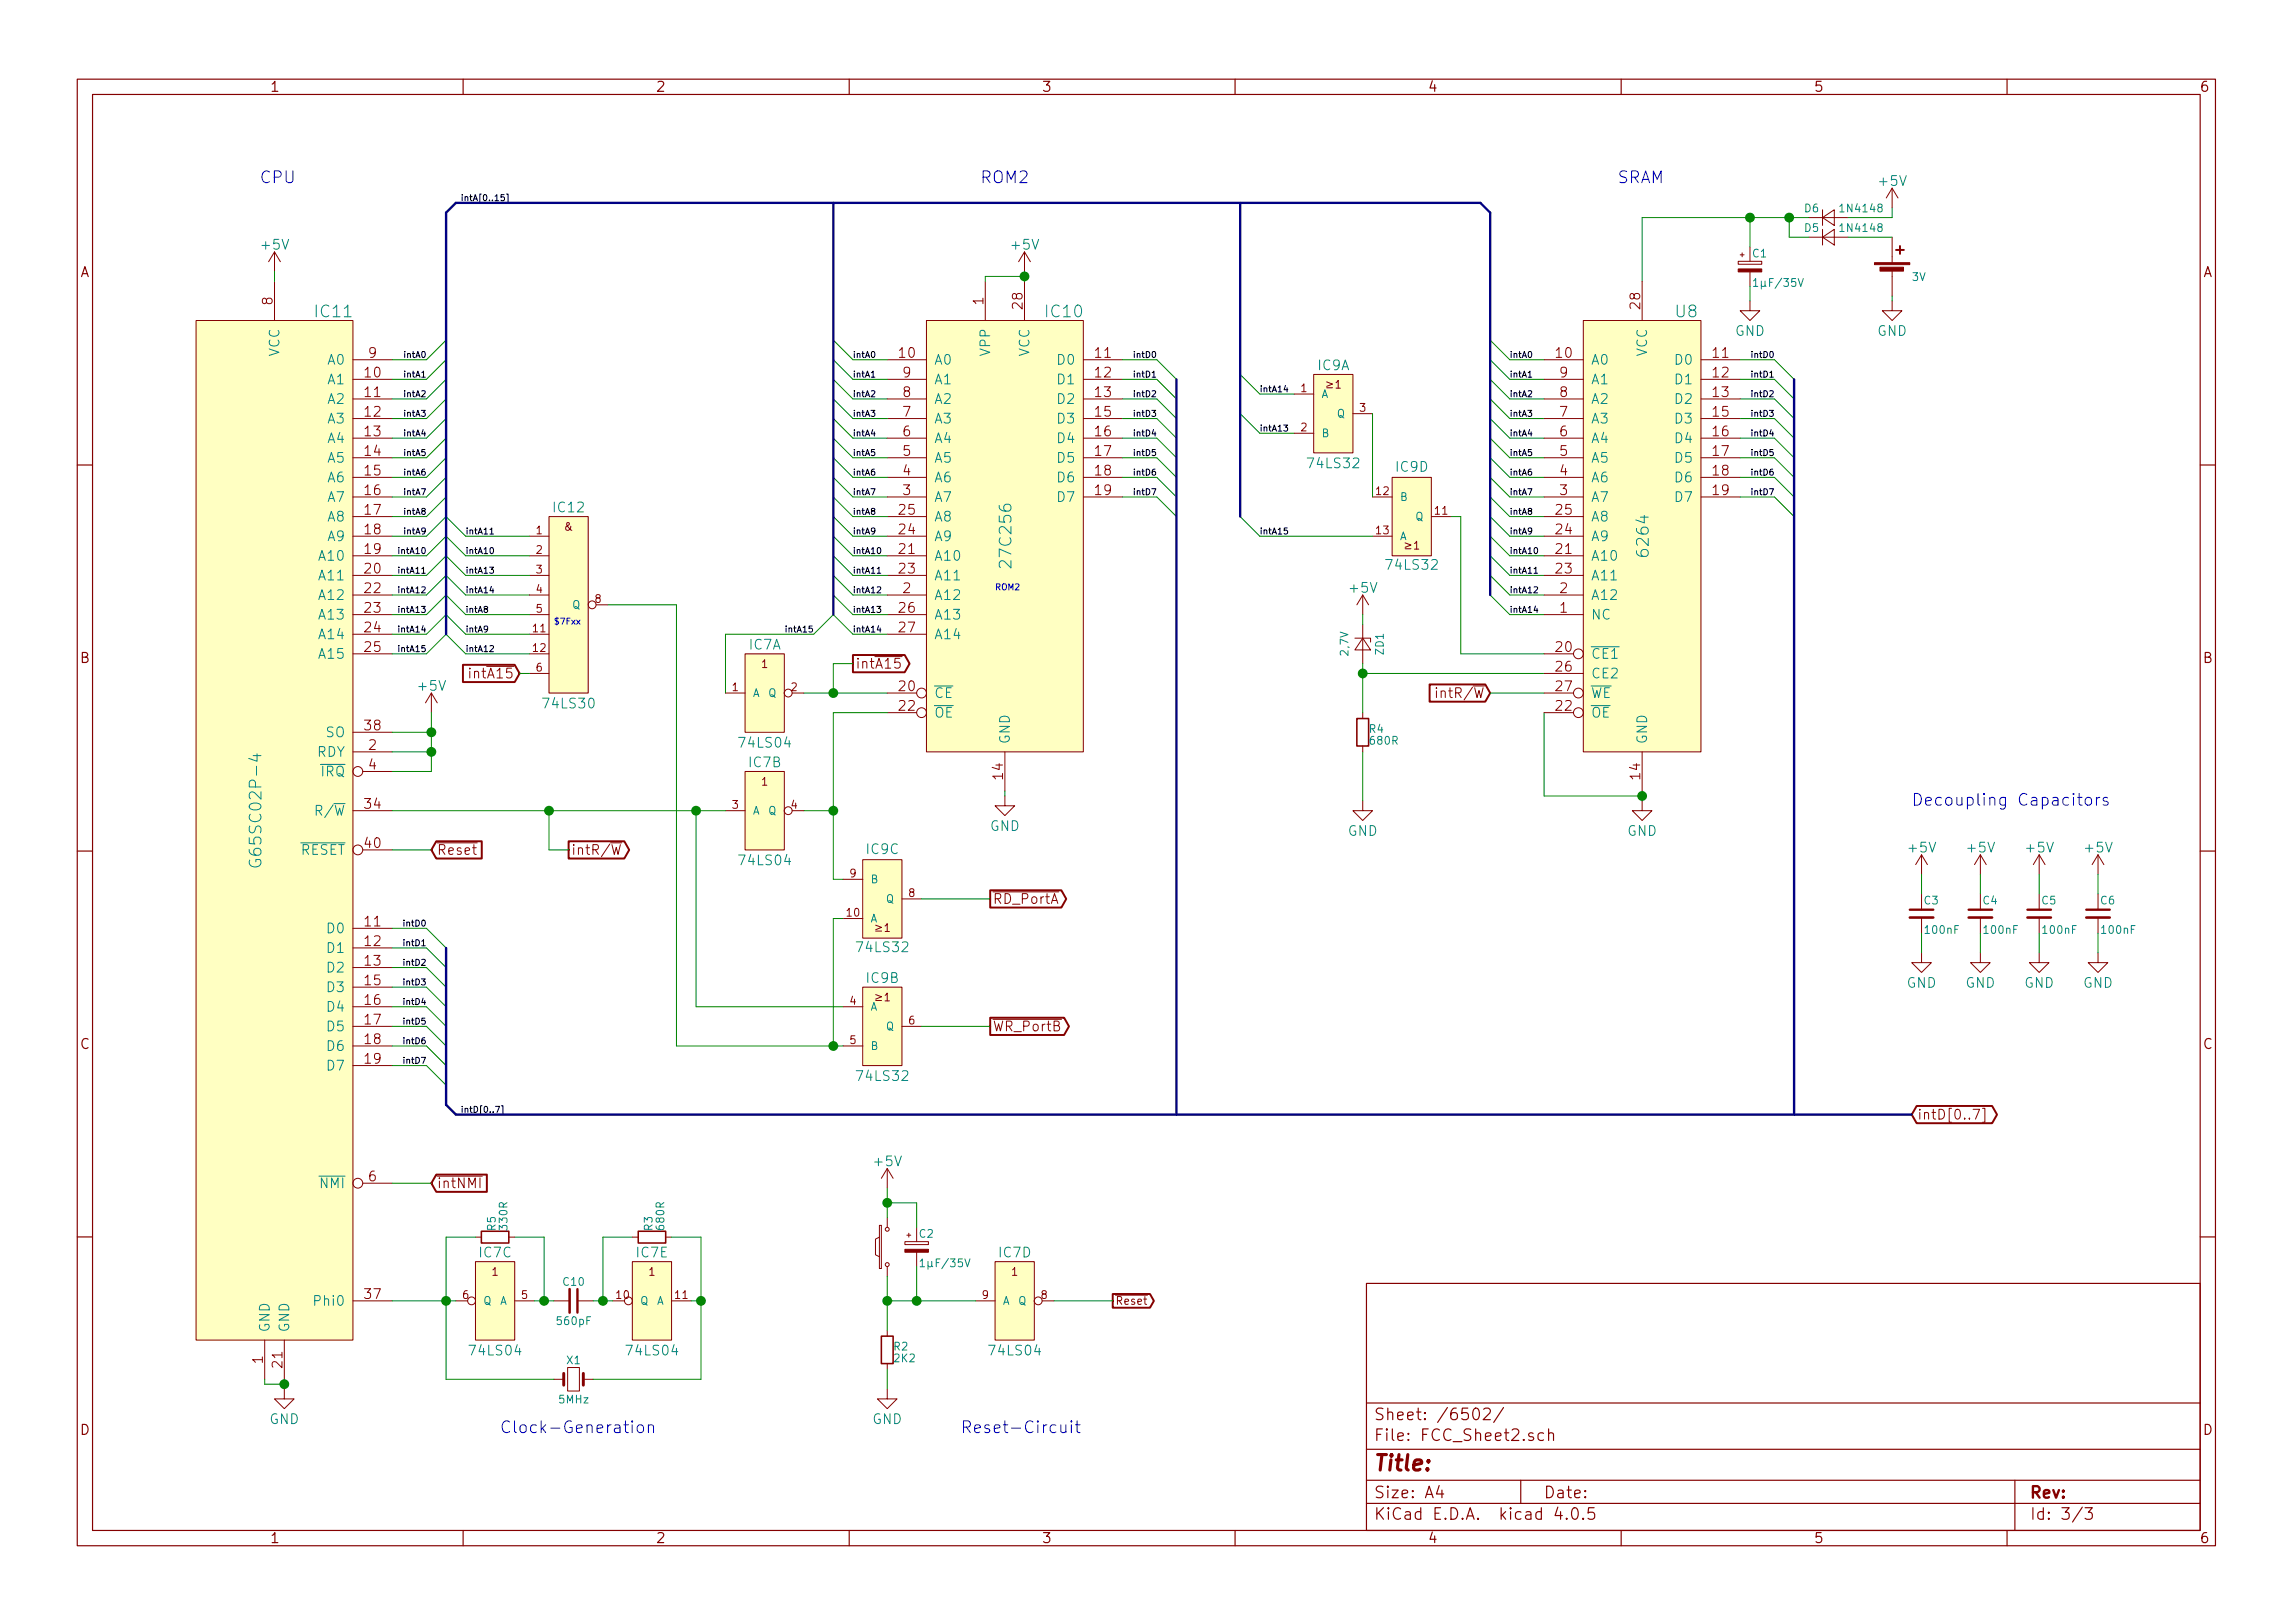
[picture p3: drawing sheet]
<svg xmlns="http://www.w3.org/2000/svg" width="297mm" height="210mm" viewBox="0 0 297 210" stroke-linecap="round" stroke-linejoin="round" font-family="sans-serif">
<defs><g id="words">
<text font-size="2.8" fill="#840000" x="178" y="190.5">Title:</text>
<g font-size="2.1" fill="#0000c2">
<text x="33.7" y="23.7">CPU</text>
<text x="127" y="23.7">ROM2</text>
<text x="209.5" y="23.7">SRAM</text>
<text x="247.6" y="104.4">Decoupling Capacitors</text>
<text x="64.8" y="185.7">Clock-Generation</text>
<text x="124.5" y="185.7">Reset-Circuit</text>
</g>
<g font-size="2.1" fill="#008484">
<text x="40.9" y="41.1">IC11</text>
<text x="135.6" y="41.1">IC10</text>
<text x="217.1" y="41.1">U8</text>
<text x="213.6" y="71.8" transform="rotate(-90 213.6 71.8)">6264</text>
<text x="131" y="73.1" transform="rotate(-90 131 73.1)">27C256</text>
<text x="33.9" y="111.3" transform="rotate(-90 33.9 111.3)">G65SC02P-4</text>
</g>
<g font-size="2.1" fill="#840000">
<text x="178" y="184">Sheet: /6502/</text>
<text x="178" y="186.7">File: FCC_Sheet2.sch</text>
<text x="178" y="196.9">KiCad E.D.A. kicad 4.0.5</text>
<text x="178" y="194.1">Size: A4</text>
<text x="200" y="194.1">Date:</text>
<text x="263" y="194.1">Rev:</text>
<text x="263" y="196.9">Id: 3/3</text>
</g>
<g font-size="1.8" fill="#840000">
<text x="35" y="11.9">1</text>
<text x="85" y="11.9">2</text>
<text x="135" y="11.9">3</text>
<text x="185" y="11.9">4</text>
<text x="235" y="11.9">5</text>
<text x="285" y="11.9">6</text>
<text x="10.4" y="35.9">A</text>
<text x="285.4" y="35.9">A</text>
<text x="35.3" y="39.5" transform="rotate(-90 35.3 39.5)">8</text>
<text x="127.4" y="39.5" transform="rotate(-90 127.4 39.5)">1</text>
<text x="132.5" y="39.9" transform="rotate(-90 132.5 39.9)">28</text>
<text x="212.5" y="39.9" transform="rotate(-90 212.5 39.9)">28</text>
<text x="47.8" y="46.3">9</text>
<text x="116.5" y="46.3">10</text>
<text x="141.9" y="46.3">11</text>
<text x="201.6" y="46.3">10</text>
<text x="221.9" y="46.3">11</text>
<text x="47.3" y="48.9">10</text>
<text x="47.3" y="51.4">11</text>
<text x="47.3" y="54">12</text>
<text x="117" y="54">7</text>
<text x="117" y="51.4">8</text>
<text x="117" y="48.9">9</text>
<text x="141.9" y="48.9">12</text>
<text x="141.9" y="51.4">13</text>
<text x="141.9" y="54">15</text>
<text x="202.1" y="54">7</text>
<text x="202.1" y="51.4">8</text>
<text x="202.1" y="48.9">9</text>
<text x="221.9" y="48.9">12</text>
<text x="221.9" y="51.4">13</text>
<text x="221.9" y="54">15</text>
<text x="47.3" y="56.5">13</text>
<text x="47.3" y="59">14</text>
<text x="117" y="59">5</text>
<text x="117" y="56.5">6</text>
<text x="141.9" y="56.5">16</text>
<text x="141.9" y="59">17</text>
<text x="202.1" y="59">5</text>
<text x="202.1" y="56.5">6</text>
<text x="221.9" y="56.5">16</text>
<text x="221.9" y="59">17</text>
<text x="47.3" y="61.6">15</text>
<text x="47.3" y="64.1">16</text>
<text x="117" y="64.1">3</text>
<text x="117" y="61.6">4</text>
<text x="141.9" y="61.6">18</text>
<text x="141.9" y="64.1">19</text>
<text x="202.1" y="64.1">3</text>
<text x="202.1" y="61.6">4</text>
<text x="221.9" y="61.6">18</text>
<text x="221.9" y="64.1">19</text>
<text x="47.3" y="66.7">17</text>
<text x="47.3" y="69.2">18</text>
<text x="47.3" y="71.7">19</text>
<text x="116.5" y="71.7">21</text>
<text x="116.5" y="69.2">24</text>
<text x="116.5" y="66.7">25</text>
<text x="201.6" y="71.7">21</text>
<text x="201.6" y="69.2">24</text>
<text x="201.6" y="66.7">25</text>
<text x="47.3" y="74.3">20</text>
<text x="47.3" y="76.8">22</text>
<text x="116.5" y="74.3">23</text>
<text x="117" y="76.8">2</text>
<text x="201.6" y="74.3">23</text>
<text x="202.1" y="76.8">2</text>
<text x="47.3" y="79.4">23</text>
<text x="47.3" y="81.9">24</text>
<text x="116.5" y="79.4">26</text>
<text x="116.5" y="81.9">27</text>
<text x="202.1" y="79.4">1</text>
<text x="10.4" y="85.9">B</text>
<text x="47.3" y="84.4">25</text>
<text x="61.2" y="87.9">intA15</text>
<text x="110.8" y="86.6">intA15</text>
<text x="116.5" y="89.5">20</text>
<text x="201.6" y="84.4">20</text>
<text x="201.6" y="87">26</text>
<text x="201.6" y="89.5">27</text>
<text x="285.4" y="85.9">B</text>
<text x="47.3" y="94.6">38</text>
<text x="116.5" y="92.1">22</text>
<text x="186.7" y="90.4">intR/W</text>
<text x="201.6" y="92.1">22</text>
<text x="47.8" y="97.1">2</text>
<text x="47.8" y="99.7">4</text>
<text x="129.9" y="100.9" transform="rotate(-90 129.9 100.9)">14</text>
<text x="212.5" y="100.9" transform="rotate(-90 212.5 100.9)">14</text>
<text x="47.3" y="104.8">34</text>
<text x="47.3" y="109.8">40</text>
<text x="56.6" y="110.7">Reset</text>
<text x="74" y="110.7">intR/W</text>
<text x="128.6" y="117.1">RD_PortA</text>
<text x="47.3" y="120">11</text>
<text x="47.3" y="122.5">12</text>
<text x="47.3" y="125.1">13</text>
<text x="47.3" y="127.6">15</text>
<text x="47.3" y="130.2">16</text>
<text x="10.4" y="135.9">C</text>
<text x="47.3" y="132.7">17</text>
<text x="47.3" y="135.2">18</text>
<text x="47.3" y="137.8">19</text>
<text x="128.6" y="133.6">WR_PortB</text>
<text x="285.4" y="135.9">C</text>
<text x="248.4" y="145">intD[0..7]</text>
<text x="47.8" y="153">6</text>
<text x="56.6" y="153.9">intNMI</text>
<text x="47.3" y="168.3">37</text>
<text x="34" y="176.6" transform="rotate(-90 34 176.6)">1</text>
<text x="36.6" y="177.1" transform="rotate(-90 36.6 177.1)">21</text>
<text x="10.4" y="185.9">D</text>
<text x="285.4" y="185.9">D</text>
<text x="35" y="199.9">1</text>
<text x="85" y="199.9">2</text>
<text x="135" y="199.9">3</text>
<text x="185" y="199.9">4</text>
<text x="235" y="199.9">5</text>
<text x="285" y="199.9">6</text>
</g>
<g font-size="1.8" fill="#008484">
<text x="243.5" y="24.1">+5V</text>
<text x="34" y="32.3">+5V</text>
<text x="131.1" y="32.3">+5V</text>
<text x="36.2" y="46.3" transform="rotate(-90 36.2 46.3)">VCC</text>
<text x="42.4" y="47.2">A0</text>
<text x="121" y="47.2">A0</text>
<text x="128.3" y="46.1" transform="rotate(-90 128.3 46.1)">VPP</text>
<text x="133.3" y="46.3" transform="rotate(-90 133.3 46.3)">VCC</text>
<text x="137.1" y="47.2">D0</text>
<text x="170.7" y="47.9">IC9A</text>
<text x="206.1" y="47.2">A0</text>
<text x="213.4" y="46.3" transform="rotate(-90 213.4 46.3)">VCC</text>
<text x="217.1" y="47.2">D0</text>
<text x="224.7" y="43.5">GND</text>
<text x="243.2" y="43.5">GND</text>
<text x="42.4" y="49.8">A1</text>
<text x="42.4" y="52.3">A2</text>
<text x="121" y="52.3">A2</text>
<text x="121" y="49.8">A1</text>
<text x="137.1" y="49.8">D1</text>
<text x="137.1" y="52.3">D2</text>
<text x="206.1" y="52.3">A2</text>
<text x="206.1" y="49.8">A1</text>
<text x="217.1" y="49.8">D1</text>
<text x="217.1" y="52.3">D2</text>
<text x="42.4" y="54.9">A3</text>
<text x="42.4" y="57.4">A4</text>
<text x="42.4" y="59.9">A5</text>
<text x="121" y="59.9">A5</text>
<text x="121" y="57.4">A4</text>
<text x="121" y="54.9">A3</text>
<text x="137.1" y="54.9">D3</text>
<text x="137.1" y="57.4">D4</text>
<text x="137.1" y="59.9">D5</text>
<text x="206.1" y="59.9">A5</text>
<text x="206.1" y="57.4">A4</text>
<text x="206.1" y="54.9">A3</text>
<text x="217.1" y="54.9">D3</text>
<text x="217.1" y="57.4">D4</text>
<text x="217.1" y="59.9">D5</text>
<text x="42.4" y="62.5">A6</text>
<text x="42.4" y="65">A7</text>
<text x="121" y="65">A7</text>
<text x="121" y="62.5">A6</text>
<text x="137.1" y="62.5">D6</text>
<text x="137.1" y="65">D7</text>
<text x="169.6" y="60.6">74LS32</text>
<text x="180.9" y="61.1">IC9D</text>
<text x="206.1" y="65">A7</text>
<text x="206.1" y="62.5">A6</text>
<text x="217.1" y="62.5">D6</text>
<text x="217.1" y="65">D7</text>
<text x="42.4" y="67.6">A8</text>
<text x="42.4" y="70.1">A9</text>
<text x="71.8" y="66.4">IC12</text>
<text x="121" y="70.1">A9</text>
<text x="121" y="67.6">A8</text>
<text x="206.1" y="70.1">A9</text>
<text x="206.1" y="67.6">A8</text>
<text x="41.5" y="75.2">A11</text>
<text x="41.5" y="77.7">A12</text>
<text x="41.5" y="72.6">A10</text>
<text x="121" y="77.7">A12</text>
<text x="121" y="72.6">A10</text>
<text x="121" y="75.2">A11</text>
<text x="174.9" y="76.8">+5V</text>
<text x="179.8" y="73.8">74LS32</text>
<text x="206.1" y="77.7">A12</text>
<text x="206.1" y="72.6">A10</text>
<text x="206.1" y="75.2">A11</text>
<text x="41.5" y="80.3">A13</text>
<text x="41.5" y="82.8">A14</text>
<text x="121" y="80.3">A13</text>
<text x="121" y="82.8">A14</text>
<text x="206.1" y="80.3">NC</text>
<text x="41.5" y="85.3">A15</text>
<text x="54.3" y="89.5">+5V</text>
<text x="97.1" y="84.1">IC7A</text>
<text x="206.1" y="85.3">CE1</text>
<text x="206.1" y="87.9">CE2</text>
<text x="42.1" y="95.5">SO</text>
<text x="70.6" y="91.8">74LS30</text>
<text x="121" y="90.4">CE</text>
<text x="121" y="93">OE</text>
<text x="206.1" y="93">OE</text>
<text x="206.1" y="90.4">WE</text>
<text x="41" y="98">RDY</text>
<text x="41.6" y="100.6">IRQ</text>
<text x="96" y="96.8">74LS04</text>
<text x="97.1" y="99.4">IC7B</text>
<text x="130.8" y="96.4" transform="rotate(-90 130.8 96.4)">GND</text>
<text x="213.4" y="96.4" transform="rotate(-90 213.4 96.4)">GND</text>
<text x="41.3" y="105.7">R/W</text>
<text x="128.2" y="107.6">GND</text>
<text x="38.8" y="110.7">RESET</text>
<text x="96" y="112.1">74LS04</text>
<text x="112.3" y="110.6">IC9C</text>
<text x="174.6" y="108.3">GND</text>
<text x="210.8" y="108.3">GND</text>
<text x="247.3" y="110.4">+5V</text>
<text x="254.9" y="110.4">+5V</text>
<text x="262.6" y="110.4">+5V</text>
<text x="270.2" y="110.4">+5V</text>
<text x="42.4" y="120.9">D0</text>
<text x="42.4" y="123.4">D1</text>
<text x="42.4" y="126">D2</text>
<text x="111.2" y="123.3">74LS32</text>
<text x="42.4" y="128.5">D3</text>
<text x="42.4" y="131.1">D4</text>
<text x="112.3" y="127.3">IC9B</text>
<text x="247" y="128">GND</text>
<text x="254.6" y="128">GND</text>
<text x="262.2" y="128">GND</text>
<text x="269.8" y="128">GND</text>
<text x="42.4" y="133.6">D5</text>
<text x="42.4" y="136.1">D6</text>
<text x="42.4" y="138.7">D7</text>
<text x="111.2" y="140">74LS32</text>
<text x="41.5" y="153.9">NMI</text>
<text x="113.3" y="151.1">+5V</text>
<text x="62.1" y="162.9">IC7C</text>
<text x="82.5" y="162.9">IC7E</text>
<text x="129.4" y="162.9">IC7D</text>
<text x="34.9" y="172.6" transform="rotate(-90 34.9 172.6)">GND</text>
<text x="37.5" y="172.6" transform="rotate(-90 37.5 172.6)">GND</text>
<text x="41" y="169.2">Phi0</text>
<text x="61" y="175.6">74LS04</text>
<text x="81.4" y="175.6">74LS04</text>
<text x="128.3" y="175.6">74LS04</text>
<text x="34.9" y="184.5">GND</text>
<text x="113" y="184.5">GND</text>
</g>
<g font-size="1.4" fill="#008484">
<text x="233.8" y="27.5">D6</text>
<text x="238.6" y="27.5">1N4148</text>
<text x="227.1" y="33.3">C1</text>
<text x="233.8" y="30">D5</text>
<text x="238.6" y="30">1N4148</text>
<text x="227.6" y="37.2">1µF/35V</text>
<text x="247.7" y="36.4">3V</text>
<text x="171.2" y="51.6">A</text>
<text x="171.2" y="56.6">B</text>
<text x="173.2" y="54.1">Q</text>
<text x="181.4" y="64.9">B</text>
<text x="181.4" y="70">A</text>
<text x="183.3" y="67.4">Q</text>
<text x="74.1" y="78.9">Q</text>
<text x="174.7" y="84.9" transform="rotate(-90 174.7 84.9)">2,7V</text>
<text x="179.2" y="84.8" transform="rotate(-90 179.2 84.8)">ZD1</text>
<text x="97.5" y="90.3">A</text>
<text x="99.5" y="90.3">Q</text>
<text x="177.4" y="94.9">R4</text>
<text x="177.6" y="96.5">680R</text>
<text x="97.5" y="105.5">A</text>
<text x="99.5" y="105.5">Q</text>
<text x="112.8" y="114.4">B</text>
<text x="112.8" y="119.5">A</text>
<text x="114.7" y="117">Q</text>
<text x="249.3" y="117.2">C3</text>
<text x="256.9" y="117.2">C4</text>
<text x="264.5" y="117.2">C5</text>
<text x="272.1" y="117.2">C6</text>
<text x="249.5" y="121">100nF</text>
<text x="257.1" y="121">100nF</text>
<text x="264.7" y="121">100nF</text>
<text x="272.3" y="121">100nF</text>
<text x="112.8" y="130.9">A</text>
<text x="112.8" y="136">B</text>
<text x="114.7" y="133.5">Q</text>
<text x="64.2" y="159.4" transform="rotate(-90 64.2 159.4)">R5</text>
<text x="65.7" y="159.2" transform="rotate(-90 65.7 159.2)">330R</text>
<text x="84.5" y="159.4" transform="rotate(-90 84.5 159.4)">R3</text>
<text x="86.1" y="159.2" transform="rotate(-90 86.1 159.2)">680R</text>
<text x="119.1" y="160.3">C2</text>
<text x="73" y="166.6">C10</text>
<text x="119.7" y="164.2">1µF/35V</text>
<text x="62.6" y="169">Q A</text>
<text x="72.3" y="171.6">560pF</text>
<text x="82.9" y="169">Q A</text>
<text x="129.9" y="169">A</text>
<text x="131.9" y="169">Q</text>
<text x="73.4" y="176.7">X1</text>
<text x="115.8" y="174.9">R2</text>
<text x="115.9" y="176.5">2K2</text>
<text x="72.5" y="181.8">5MHz</text>
</g>
<g font-size="1.4" fill="#840000">
<text x="168.5" y="50.8">1</text>
<text x="176.1" y="53.3">3</text>
<text x="168.5" y="55.9">2</text>
<text x="178.3" y="64.1">12</text>
<text x="69.5" y="69.2">1</text>
<text x="69.5" y="71.7">2</text>
<text x="73.2" y="68.8">&amp;</text>
<text x="178.3" y="69.2">13</text>
<text x="185.9" y="66.7">11</text>
<text x="69.5" y="74.3">3</text>
<text x="69.5" y="76.8">4</text>
<text x="69.1" y="81.9">11</text>
<text x="69.5" y="79.4">5</text>
<text x="77.1" y="78.1">8</text>
<text x="69.1" y="84.4">12</text>
<text x="69.5" y="87">6</text>
<text x="94.9" y="89.5">1</text>
<text x="98.7" y="86.5">1</text>
<text x="102.5" y="89.5">2</text>
<text x="98.7" y="101.8">1</text>
<text x="94.9" y="104.8">3</text>
<text x="102.5" y="104.8">4</text>
<text x="110.1" y="113.7">9</text>
<text x="109.7" y="118.7">10</text>
<text x="117.7" y="116.2">8</text>
<text x="110.1" y="130.2">4</text>
<text x="110.1" y="135.2">5</text>
<text x="117.7" y="132.7">6</text>
<text x="63.8" y="165.3">1</text>
<text x="84.1" y="165.3">1</text>
<text x="131.1" y="165.3">1</text>
<text x="59.9" y="168.3">6</text>
<text x="67.6" y="168.3">5</text>
<text x="79.9" y="168.3">10</text>
<text x="87.5" y="168.3">11</text>
<text x="127.3" y="168.3">9</text>
<text x="134.9" y="168.3">8</text>
<text x="144.5" y="169">Reset</text>
</g>
<g font-size="1.1">
<text x="59.7" y="26">intA[0..15]</text>
<text x="52.5" y="46.3">intA0</text>
<text x="110.5" y="46.3">intA0</text>
<text x="147.1" y="46.3">intD0</text>
<text x="195.6" y="46.3">intA0</text>
<text x="227.1" y="46.3">intD0</text>
<text x="52.5" y="48.9">intA1</text>
<text x="52.5" y="51.4">intA2</text>
<text x="52.5" y="54">intA3</text>
<text x="110.5" y="54">intA3</text>
<text x="110.5" y="51.4">intA2</text>
<text x="110.5" y="48.9">intA1</text>
<text x="147.1" y="48.9">intD1</text>
<text x="147.1" y="51.4">intD2</text>
<text x="147.1" y="54">intD3</text>
<text x="163.2" y="50.8">intA14</text>
<text x="195.6" y="48.9">intA1</text>
<text x="195.6" y="51.4">intA2</text>
<text x="195.6" y="54">intA3</text>
<text x="227.1" y="48.9">intD1</text>
<text x="227.1" y="51.4">intD2</text>
<text x="227.1" y="54">intD3</text>
<text x="52.5" y="56.5">intA4</text>
<text x="52.5" y="59">intA5</text>
<text x="110.5" y="59">intA5</text>
<text x="110.5" y="56.5">intA4</text>
<text x="147.1" y="56.5">intD4</text>
<text x="147.1" y="59">intD5</text>
<text x="163.2" y="55.9">intA13</text>
<text x="195.6" y="56.5">intA4</text>
<text x="195.6" y="59">intA5</text>
<text x="227.1" y="56.5">intD4</text>
<text x="227.1" y="59">intD5</text>
<text x="52.5" y="61.6">intA6</text>
<text x="52.5" y="64.1">intA7</text>
<text x="110.5" y="64.1">intA7</text>
<text x="110.5" y="61.6">intA6</text>
<text x="147.1" y="61.6">intD6</text>
<text x="147.1" y="64.1">intD7</text>
<text x="195.6" y="61.6">intA6</text>
<text x="195.6" y="64.1">intA7</text>
<text x="227.1" y="61.6">intD6</text>
<text x="227.1" y="64.1">intD7</text>
<text x="51.9" y="71.7">intA10</text>
<text x="52.5" y="66.7">intA8</text>
<text x="52.5" y="69.2">intA9</text>
<text x="60.3" y="71.7">intA10</text>
<text x="60.3" y="69.2">intA11</text>
<text x="110.5" y="71.7">intA10</text>
<text x="110.5" y="69.2">intA9</text>
<text x="110.5" y="66.7">intA8</text>
<text x="163.2" y="69.2">intA15</text>
<text x="195.6" y="66.7">intA8</text>
<text x="195.6" y="69.2">intA9</text>
<text x="195.6" y="71.7">intA10</text>
<text x="51.9" y="74.3">intA11</text>
<text x="51.9" y="76.8">intA12</text>
<text x="60.3" y="76.8">intA14</text>
<text x="60.3" y="74.3">intA13</text>
<text x="110.5" y="76.8">intA12</text>
<text x="110.5" y="74.3">intA11</text>
<text x="195.6" y="74.3">intA11</text>
<text x="195.6" y="76.8">intA12</text>
<text x="51.9" y="79.4">intA13</text>
<text x="51.9" y="81.9">intA14</text>
<text x="60.3" y="81.9">intA9</text>
<text x="60.3" y="79.4">intA8</text>
<text x="102.1" y="81.9">intA15</text>
<text x="110.5" y="81.9">intA14</text>
<text x="110.5" y="79.4">intA13</text>
<text x="195.6" y="79.4">intA14</text>
<text x="51.9" y="84.4">intA15</text>
<text x="60.3" y="84.4">intA12</text>
<text x="52.5" y="120">intD0</text>
<text x="52.5" y="122.5">intD1</text>
<text x="52.5" y="125.1">intD2</text>
<text x="52.5" y="127.6">intD3</text>
<text x="52.5" y="130.2">intD4</text>
<text x="52.5" y="132.7">intD5</text>
<text x="52.5" y="135.2">intD6</text>
<text x="52.5" y="137.8">intD7</text>
<text x="59.7" y="144.1">intD[0..7]</text>
</g>
<g font-size="1.1" fill="#0000c2">
<text x="128.9" y="76.4">ROM2</text>
<text x="71.8" y="80.9">$7Fxx</text>
</g>
</g></defs>
<g fill="none" stroke="#840000" stroke-width=".15">
<path d="M10 10.3h277v189.9h-277zM12 12.2h273v186.1h-273zM60 10.3v1.9M110 10.3v1.9M160 10.3v1.9M210 10.3v1.9M260 10.3v1.9M10 60.2h2M285 60.2h2M10 110.3h2M285 110.3h2M10 160.2h2"/>
<path d="M177 166.3h108v32h-108zM285 160.2h2M60 198.3v1.9M110 198.3v1.9M160 198.3v1.9M177 194.8h108M177 191.8h108M177 187.8h108M177 181.8h108M186.4 192.5l-.3 1h.9M186.8 193v1M190.9 182.6a.35 .35 0 0 1 .4-.2 .35 .35 0 0 1 .3 .3 .77 .77 0 0 1-.5 1.2 .9 .9 0 0 1-.2-1.3z"/>
<path d="M192.2 182.6l.2-.2 .5 .1a.37 .37 0 0 1 .1 .6l-.9 .8h1M194.8 182.3l-1.3 2M197 191.8v3M199.9 185.7l-.4-.1-.3 .3 .1 .6 .2 .1 .4-.1M200.6 185.7a.38 .38 0 0 1 .6 .1v.8M200.6 185.1v1.5M201.8 195.2l-.4 1.1h1M202.9 196.7h.1l-.1 .1v-.1v.1M203.8 195.4a.34 .34 0 0 1 .6 .2 .77 .77 0 0 1-.5 1.2 .97 .97 0 0 1-.1-1.4zM205.1 196.7h.1l-.1 .1-.1-.1h.1v.1M206.5 195.3h-.7l-.1 .7a.62 .62 0 0 1 .7 0l.2 .2-.1 .5-.2 .1h-.4l-.2-.1M210 198.3v1.9"/>
<path d="M260 198.3v1.9M261 191.8v6.5M269.7 195.2l-1.2 2M270.1 195.3h.9l-.5 .6 .5 .1v.2v.5l-.2 .1h-.5l-.2-.1"/>
</g>
<g fill="#ffffc2" stroke="#ffffc2" stroke-width=".13">
<path d="M120 41.5h20.3v55.9h-20.3z"/>
<path d="M96.5 84.7h5.1v10.2h-5.1z"/>
<path d="M96.5 99.9h5.1v10.2h-5.1z"/>
<path d="M111.8 111.4h5v10.1h-5z"/>
<path d="M111.8 127.9h5v10.1h-5z"/>
<path d="M71.1 66.9h5.1v22.9h-5.1z"/>
<path d="M25.4 41.5h20.3v132.1h-20.3z"/>
<path d="M61.6 163.4h5.1v10.2h-5.1z"/>
<path d="M81.9 163.4h5.1v10.2h-5.1z"/>
<path d="M170.2 48.5h5.1v10.2h-5.1z"/>
<path d="M180.3 61.8h5.1v10.2h-5.1z"/>
<path d="M128.9 163.4h5.1v10.2h-5.1z"/>
<path d="M205.1 41.5h15.2v55.9h-15.2z"/>
</g>
<g fill="none" stroke="#840000" stroke-width=".13">
<path d="M35.6 32.6v2.6M35.6 36.4v5.1M35.6 32.6l-.8 1.3M35.6 32.6l.7 1.3M127.6 36.4v5.1M132.7 32.6v2.6M132.7 36.4v5.1M132.7 32.6l-.7 1.3M132.7 32.6l.8 1.3M212.7 36.4v5.1M225.2 33.9h3v.3h-3zM225.4 33h.5"/>
<path d="M225.7 32.8v.5M226.7 39v1.3h1.3l-1.3 1.2-1.3-1.2h1.3M226.7 35.2v1.9M234.3 30.7h5.1M234.3 28.2h5.1M236.1 30.7l1.5-1v2zM236.1 28.2l1.5-1v2zM236.1 27.2v2M236.1 29.7v2M245.1 39v1.3h1.3l-1.3 1.2-1.3-1.2h1.3M245.1 24.4l-.8 1.2M245.1 24.4v2.5"/>
<path d="M245.1 30.7v3.3M245.1 35v3.3M245.1 24.4l.8 1.2M25.4 41.5h20.3v132.1h-20.3zM45.7 59.3h5.1M45.7 56.8h5.1M45.7 54.2h5.1M45.7 51.7h5.1M45.7 49.1h5.1M45.7 46.6h5.1M114.9 59.3h5.1M114.9 56.8h5.1"/>
<path d="M114.9 54.2h5.1M114.9 51.7h5.1M114.9 49.1h5.1M114.9 46.6h5.1M120 41.5h20.3v55.9h-20.3zM140.3 59.3h5.1M140.3 56.8h5.1M140.3 54.2h5.1M140.3 51.7h5.1M140.3 49.1h5.1M140.3 46.6h5.1M167.6 51h2.6"/>
<path d="M167.6 56.1h2.6M170.2 48.5h5.1v10.2h-5.1zM171.9 49.5l.7 .3-.7 .3M171.9 50.2h.7M173.1 49.6l.3-.3v1M173.1 50.3h.5M175.3 53.6h2.5M200 59.3h5.1M200 56.8h5.1M200 54.2h5.1M200 51.7h5.1M200 49.1h5.1"/>
<path d="M200 46.6h5.1M205.1 41.5h15.2v55.9h-15.2zM220.3 59.3h5.1M220.3 56.8h5.1M220.3 54.2h5.1M220.3 51.7h5.1M220.3 49.1h5.1M220.3 46.6h5.1M45.7 77.1h5.1M45.7 64.4h5.1M45.7 61.8h5.1M45.7 72h5.1"/>
<path d="M45.7 74.5h5.1M45.7 69.5h5.1M45.7 66.9h5.1M45.7 79.6h5.1M68.6 77.1h2.5M68.6 72h2.5M68.6 74.5h2.5M68.6 69.5h2.5M68.6 79.6h2.5M71.1 66.9h5.1v22.9h-5.1zM77.2 78.4h1.5M114.9 77.1h5.1"/>
<path d="M114.9 64.4h5.1M114.9 61.8h5.1M114.9 72h5.1M114.9 74.5h5.1M114.9 69.5h5.1M114.9 66.9h5.1M114.9 79.6h5.1M140.3 64.4h5.1M140.3 61.8h5.1M176.5 77.1v2.5M176.5 77.1l-.7 1.3M176.5 77.1l.8 1.3"/>
<path d="M177.8 64.4h2.5M177.8 69.5h2.5M180.3 61.8h5.1v10.2h-5.1zM182 70.3l.8 .3-.8 .3M182 71.1h.8M183.2 70.4l.3-.3v1M183.2 71.1h.6M185.4 66.9h2.6M200 77.1h5.1M200 64.4h5.1M200 61.8h5.1M200 72h5.1"/>
<path d="M200 74.5h5.1M200 69.5h5.1M200 66.9h5.1M200 79.6h5.1M220.3 64.4h5.1M220.3 61.8h5.1M45.7 82.2h5.1M45.7 84.7h5.1M45.7 97.4h5.1M45.7 94.9h5.1M47 99.9h3.8M55.9 89.8l-.8 1.3"/>
<path d="M55.9 89.8v2.5M55.9 89.8l.7 1.3M63 86.3h3.6M68.6 82.2h2.5M68.6 87.2h2.5M68.6 84.7h2.5M94 89.8h2.5M96.5 84.7h5.1v10.2h-5.1zM96.5 99.9h5.1v10.2h-5.1zM102.6 89.8h1.5M113.3 85.1h3.6M114.9 89.8h3.8"/>
<path d="M114.9 92.3h3.8M114.9 82.2h5.1M116.6 85.3h-.6l-.1 .6 .2-.1 .5 .1v.5l-.2 .2h-.3l-.2-.2M130.2 97.4v5.1M175.5 82.7h2v.5M176.5 82.7l1 1.5h-2zM176.5 80.9v5.1M176.5 92.3v.8M176.5 96.6v.8M186.1 89.1v.1M186.1 89.5v.9M200 89.8h3.8"/>
<path d="M200 92.3h3.8M200 87.2h5.1M200 84.7h3.8M212.7 97.4v5.1M45.7 105h5.1M47 110.1h3.8M56.6 109.2h5.2M79.1 109.2h1.4M79.3 109.4l.3 1.3 .2-.9 .3 .9 .3-1.3M94 105h2.5M102.6 105h1.5M109.2 113.9h2.6"/>
<path d="M109.2 119h2.6M111.8 111.4h5v10.1h-5zM113.4 119.9l.8 .2-.8 .3M114.7 120l.2-.3v1M116.8 116.5h2.6M128.6 115.5h8.6M130.2 103.1v1.3h1.2l-1.2 1.3-1.3-1.3h1.3M176.5 103.8v1.2h1.3l-1.3 1.3-1.2-1.3h1.2M212.7 103.8v1.2h1.3l-1.3 1.3-1.2-1.3h1.2M248.9 110.7l-.7 1.3M248.9 110.7v2.6M248.9 115.8v2.1"/>
<path d="M248.9 118.9v2M248.9 110.7l.8 1.3M256.5 110.7v2.6M256.5 115.8v2.1M256.5 118.9v2M256.5 110.7l-.7 1.3M256.5 110.7l.8 1.3M264.2 110.7v2.6M264.2 115.8v2.1M264.2 118.9v2M264.2 110.7l-.8 1.3M264.2 110.7l.7 1.3"/>
<path d="M271.8 110.7v2.6M271.8 115.8v2.1M271.8 118.9v2M271.8 110.7l-.8 1.3M271.8 110.7l.7 1.3M45.7 130.4h5.1M45.7 135.5h5.1M45.7 133h5.1M45.7 120.3h5.1M45.7 122.8h5.1M45.7 125.3h5.1M45.7 127.9h5.1"/>
<path d="M45.7 138h5.1M109.2 130.4h2.6M109.2 135.5h2.6M111.8 127.9h5v10.1h-5zM113.4 128.8l.8 .3-.8 .3M113.4 120.6h.8M113.4 129.6h.8M114.7 129l.2-.4v1.1M114.7 120.7h.5M114.7 129.7h.5M116.8 133h2.6M128.6 132h8.9"/>
<path d="M248.9 123.4v1.3h1.3l-1.3 1.3-1.3-1.3h1.3M256.5 123.4v1.3h1.3l-1.3 1.3-1.2-1.3h1.2M264.2 123.4v1.3h1.2l-1.2 1.3-1.3-1.3h1.3M271.8 123.4v1.3h1.2l-1.2 1.3-1.3-1.3h1.3M47 153.3h3.8M56.6 152.4h5.9M113.9 158.7h.3v5.6h-.3zM114.9 151.4v2.5M114.9 157.7v1.3M114.9 151.4l-.7 1.2M114.9 151.4l.8 1.2M117.7 159.8v.5"/>
<path d="M255.6 143.7h.8l-.5 1.3M256.8 143.6h.3v1.8h-.3M34.3 173.6v5.1M36.8 180v1.2h1.3l-1.3 1.3-1.2-1.3h1.2M36.8 173.6v5.1M45.7 168.5h5.1M59.1 168.5h1.5M61.6 163.4h5.1v10.2h-5.1zM61.6 160.3h.8M65.9 160.3h.8M66.7 168.5h2.5M71.8 168.5h2"/>
<path d="M71.8 178.7h1.2M73.5 177.2h1.6v3h-1.6zM74.8 168.5h2M75.6 178.7h1.2M79.4 168.5h1.5M81.9 163.4h5.1v10.2h-5.1zM81.9 160.3h.8M86.2 160.3h.8M87 168.5h2.5M113.9 160.3l-.5 .2v2.1l.5 .2M114.9 180v1.2h1.3l-1.3 1.3-1.2-1.3h1.2M114.9 164.1v1.2"/>
<path d="M114.9 172.3v.8M114.9 176.7v.7M117.2 160.9h3.1v.3h-3.1zM117.5 160h.5M118.7 162.2v1.9M126.4 168.5h2.5M128.9 163.4h5.1v10.2h-5.1zM135 168.5h1.5M144.5 167.8h4.1"/>
<circle cx="76.7" cy="78.4" r=".51"/>
<circle cx="46.4" cy="99.9" r=".63"/>
<circle cx="102.1" cy="89.8" r=".51"/>
<circle cx="119.4" cy="92.3" r=".63"/>
<circle cx="119.4" cy="89.8" r=".63"/>
<circle cx="204.5" cy="84.7" r=".63"/>
<circle cx="204.5" cy="92.3" r=".63"/>
<circle cx="204.5" cy="89.8" r=".63"/>
<circle cx="46.4" cy="110.1" r=".63"/>
<circle cx="102.1" cy="105" r=".51"/>
<circle cx="46.4" cy="153.3" r=".63"/>
<circle cx="114.9" cy="159.3" r=".25"/>
<circle cx="61.1" cy="168.5" r=".51"/>
<circle cx="81.4" cy="168.5" r=".51"/>
<circle cx="114.9" cy="163.8" r=".25"/>
<circle cx="134.5" cy="168.5" r=".51"/>
</g>
<g fill="none" stroke="#008400" stroke-width=".13">
<path d="M35.6 35.2v1.2M132.7 35.2v1.2M132.7 35.8h-5.1v.6M226.7 28.2v3.8M226.7 37.1v1.9M231.8 28.2v2.5h2.5M234.3 28.2h-21.6v8.2M239.4 30.7h5.7M245.1 26.9v1.3h-5.7M245.1 38.3v.7M57.8 44.1l-2.6 2.5h-4.4M57.8 46.6l-2.6 2.5h-4.4"/>
<path d="M57.8 49.1l-2.6 2.6h-4.4M57.8 51.7l-2.6 2.5h-4.4M57.8 54.2l-2.6 2.6h-4.4M57.8 56.8l-2.6 2.5h-4.4M57.8 59.3l-2.6 2.5h-4.4M107.9 59.3l2.6 2.5h4.4M107.9 56.8l2.6 2.5h4.4M107.9 54.2l2.6 2.6h4.4M107.9 51.7l2.6 2.5h4.4M107.9 49.1l2.6 2.6h4.4M107.9 46.6l2.6 2.5h4.4M107.9 44.1l2.6 2.5h4.4"/>
<path d="M145.4 46.6h4.5l2.5 2.5M145.4 49.1h4.5l2.5 2.6M145.4 51.7h4.5l2.5 2.5M145.4 54.2h4.5l2.5 2.6M145.4 56.8h4.5l2.5 2.5M145.4 59.3h4.5l2.5 2.5M160.7 48.5l2.5 2.5h4.4M160.7 53.6l2.5 2.5h4.4M177.8 53.6v10.8M193 46.6l2.6 2.5h4.4M193 44.1l2.6 2.5h4.4M193 49.1l2.6 2.6h4.4"/>
<path d="M193 51.7l2.6 2.5h4.4M193 54.2l2.6 2.6h4.4M193 56.8l2.6 2.5h4.4M193 59.3l2.6 2.5h4.4M225.4 49.1h4.5l2.5 2.6M225.4 51.7h4.5l2.5 2.5M225.4 54.2h4.5l2.5 2.6M225.4 56.8h4.5l2.5 2.5M225.4 59.3h4.5l2.5 2.5M225.4 46.6h4.5l2.5 2.5M50.8 69.5h4.4l2.6-2.6 2.5 2.6h8.3M50.8 72h4.4l2.6-2.5 2.5 2.5h8.3"/>
<path d="M50.8 74.5h4.4l2.6-2.5 2.5 2.5h8.3M50.8 77.1h4.4l2.6-2.6 2.5 2.6h8.3M50.8 79.6h4.4l2.6-2.5 2.5 2.5h8.3M57.8 61.8l-2.6 2.6h-4.4M57.8 64.4l-2.6 2.5h-4.4M78.7 78.4h8.9v57.1h21.6M107.9 77.1l2.6 2.5h4.4M107.9 74.5l2.6 2.6h4.4M107.9 72l2.6 2.5h4.4M107.9 69.5l2.6 2.5h4.4M107.9 66.9l2.6 2.6h4.4M107.9 64.4l2.6 2.5h4.4"/>
<path d="M107.9 61.8l2.6 2.6h4.4M145.4 61.8h4.5l2.5 2.6M145.4 64.4h4.5l2.5 2.5M160.7 66.9l2.5 2.6h14.6M176.5 79.6v1.3M188 66.9h1.2v17.8h10.8M193 61.8l2.6 2.6h4.4M193 64.4l2.6 2.5h4.4M193 66.9l2.6 2.6h4.4M193 69.5l2.6 2.5h4.4M193 72l2.6 2.5h4.4M193 74.5l2.6 2.6h4.4"/>
<path d="M193 77.1l2.6 2.5h4.4M225.4 61.8h4.5l2.5 2.6M225.4 64.4h4.5l2.5 2.5M50.8 84.7h4.4l2.6-2.5 2.5 2.5h8.3M50.8 82.2h4.4l2.6-2.6 2.5 2.6h8.3M50.8 94.9h5.1M50.8 97.4h5.1M55.9 92.3v7.6h-5.1M67.3 87.2h1.3M104.1 89.8h10.8M110.5 86h-2.6v3.8M114.9 82.2h-4.4l-2.6-2.6-2.5 2.6h-11.4v7.6"/>
<path d="M114.9 92.3h-7v21.6h1.3M176.5 87.2h23.5M176.5 86v6.3M176.5 97.4v6.4M193 89.8h7M200 92.3v10.8h12.7M50.8 110.1h5.1M50.8 105h43.2M71.1 105v5.1h2.6M90.2 105v25.4h19M104.1 105h3.8M109.2 119h-1.3v16.5"/>
<path d="M119.4 116.5h8.9M130.2 102.5v.6M212.7 102.5v1.3M248.9 113.3v2.5M256.5 113.3v2.5M264.2 113.3v2.5M271.8 113.3v2.5M50.8 138h4.4l2.6 2.6M50.8 135.5h4.4l2.6 2.5M50.8 133h4.4l2.6 2.5M50.8 130.4h4.4l2.6 2.6M50.8 127.9h4.4l2.6 2.5"/>
<path d="M50.8 125.3h4.4l2.6 2.6M50.8 122.8h4.4l2.6 2.5M50.8 120.3h4.4l2.6 2.5M119.4 133h8.9M248.9 120.9v2.5M256.5 120.9v2.5M264.2 120.9v2.5M271.8 120.9v2.5M50.8 153.3h5.1M114.9 153.9v3.8M114.9 155.8h3.8v3.2M34.3 178.7v.6h2.5"/>
<path d="M36.8 178.7v1.3M50.8 168.5h8.3M61.6 160.3h-3.8v18.4h14M66.7 160.3h3.8v8.2M69.2 168.5h2.6M76.8 168.5h2.6M81.9 160.3h-3.8v8.2M87 160.3h3.8v18.4h-14M89.5 168.5h1.3M114.9 168.5h11.5M114.9 165.3v7M114.9 177.4v2.6"/>
<path d="M118.7 164.1v4.4M136.5 168.5h7.6"/>
</g>
<g fill="none" stroke="#000" stroke-width=".13">
<path d="M65.3 25.2h-.4v.4l.3-.1 .2 .1v.3l-.2 .1-.3-.1M65.6 25.1h.2v1.2h-.2M112.9 50.7l.3-.1 .1 .2-.5 .6h.5M112.9 48.9h.4M113 45.6l.1-.1a.41 .41 0 0 1 .3 .4 .41 .41 0 0 1-.3 .4l-.2-.3zM113.1 55.6l-.2 .6h.5M113.3 58.2h-.4v.4l.3-.1 .1 .2v.2l-.1 .1-.3-.1M166.3 55.1h.5l-.3 .2 .3 .2v.3h-.2h-.3M166.5 49.9l-.2 .6h.5M166.7 50.2v.6M198 50.7l.3-.1 .1 .2-.5 .6h.5M198 48.9h.4"/>
<path d="M198 45.6l.1-.1a.41 .41 0 0 1 .3 .4 .41 .41 0 0 1-.3 .4l-.1-.3zM198.1 55.6l-.1 .6h.5M198.4 58.2h-.4v.4l.3-.1 .1 .2v.2l-.1 .1-.3-.1M62.9 78.9l-.2-.1v-.2h.4v.2l-.3 .1-.1 .1v.3h.2h.1l.2-.1v-.2l-.2-.1M63.4 73.5h.5l-.2 .3 .2 .1v.3l-.1 .1-.4-.1M63.5 68.6l.2-.2v.8M63.5 69.2h.4M63.6 71l.1-.1a.41 .41 0 0 1 .2 .4 .41 .41 0 0 1-.2 .4 .56 .56 0 0 1-.1-.7zM63.7 76l-.2 .5h.5M63.9 76.3v.5M112.8 63.3h.6l-.4 .8M113 66.2l-.1-.1v-.2h.4v.2l-.3 .1-.1 .1v.3h.1h.2l.1-.1v-.2l-.1-.1"/>
<path d="M113.3 60.8h-.3l-.1 .6 .1 .2 .3-.1v-.3v-.1h-.3l-.1 .1M113.3 68.7l-.1 .2-.3-.1v-.4h.3l.1 .1v.5l-.2 .2h-.1M113.6 78.6h.5l-.3 .2 .3 .2-.1 .3h-.1h-.3M113.6 76.1l.3-.1 .2 .2-.5 .6h.5M113.6 73.7l.3-.2v.8M113.6 74.3h.5M113.7 71l.1-.1a.41 .41 0 0 1 .3 .4 .41 .41 0 0 1-.3 .4l-.2-.3zM166.8 68.4h-.4l-.1 .4 .3-.1 .2 .1v.2l-.2 .2-.3-.1M197.9 63.3h.6l-.4 .8M198.1 66.2l-.1-.1v-.2h.3l.1 .2-.4 .1v.1v.3h.1h.2l.1-.1v-.2l-.1-.1M198.3 60.8h-.2l-.1 .2v.4l.1 .2 .3-.1v-.3l-.1-.1h-.2l-.1 .1M198.4 68.7l-.1 .2-.3-.1v-.4h.3l.1 .1v.5l-.2 .2h-.2"/>
<path d="M198.7 73.7l.3-.2v.8M198.7 76.1l.3-.1 .2 .2-.5 .6h.5M198.7 74.3h.5M198.8 71l.1-.1a.41 .41 0 0 1 .3 .4 .41 .41 0 0 1-.3 .4l-.2-.3zM198.9 78.5l-.2 .6h.5M199.1 78.8v.5M63.2 81.4l-.2 .2-.3-.1v-.4h.3l.2 .1-.1 .5-.2 .2h-.1M63.5 83.7l.3-.1 .1 .2-.5 .6h.5M113.8 81l-.2 .6h.5M114 81.4v.5M64.2 143.3h.5l-.3 .8M64.9 143.3h.3v1.1h-.3"/>
</g>
<g fill="#840000" stroke="#840000" stroke-width=".13">
<path d="M225.2 34.8h3v.4h-3z"/>
<path d="M242.8 34h4.6v.3h-4.6z"/>
<path d="M243.5 34.6h3.1v.5h-3.1z"/>
<path d="M117.2 161.8h3.1v.4h-3.1z"/>
</g>
<g fill="none" stroke="#008484" stroke-width=".13">
<path d="M227.2 36.4l.2-.3v1M227.2 37.1h.5M232.9 36.1l.4 1 .3-1M32.8 97.9h1M33.3 97.7v.9l-1.1-.4M41.5 99h3.2M206.1 83.8h3.7M32.4 111.4a.71 .71 0 0 0 .2 .8 .71 .71 0 0 0 .9 0 .54 .54 0 0 0 .2-.9h-.6v.4M39 109.2h5.7M41.3 152.4h3.4M119.2 163.4l.3-.3v1M119.2 164.1h.6"/>
<path d="M125 163.1l.3 1 .4-1"/>
</g>
<path d="M245.6 32.4h1M246.1 31.9v1M60 86.1h6.7l.6 1.1-.6 1.2h-6.7zM110.5 84.9h6.7l.6 1.1-.6 1.1h-6.7zM185.2 88.7h7.2l.6 1.1-.6 1.1h-7.2zM56.5 109h5.9v2.2h-5.9l-.6-1.1zM73.7 109h7.2l.6 1.1-.6 1.1h-7.2zM128.3 115.3h9.2l.6 1.2-.6 1.1h-9.2zM128.3 131.8h9.5l.7 1.2-.7 1.1h-9.5zM56.5 152.2h6.6v2.2h-6.6l-.6-1.1zM248.3 143.3h9.8l.6 1.1-.6 1.1h-9.8l-.7-1.1zM144.1 167.6h4.9l.5 .9-.5 .9h-4.9z" fill="none" stroke="#840000" stroke-width=".25"/>
<g fill="none" stroke="#0000c2" stroke-width=".13">
<path d="M212.1 75.7h-.5v.2l.4 .2 .1 .2-.2 .1h-.3M212.4 76h.4v-.3l-.4-.1v.8M212.6 76l.3 .4M213.1 76.4l.2-.8 .3 .8M213.2 76.2h.3M213.9 76.4v-.8l.2 .6 .3-.6v.8M74.7 80.3l.4 .6M75.1 80.3l-.4 .6M269.1 103.3h.6M269.3 102.8v1.3l.1 .1 .3 .1M270.2 103.4a.42 .42 0 0 1 .4-.1 .42 .42 0 0 1 .3 .3v.4a.43 .43 0 0 1-.4 .3 .43 .43 0 0 1-.4-.3zM271.6 103.3v1"/>
<path d="M272 103.3a.4 .4 0 0 0-.4 .3M273 103.4l-.3-.1-.3 .2 .1 .2 .5 .2 .1 .1-.1 .2-.1 .1-.5-.1M81.9 184.1h-.1l.1 .1 .1-.1h-.1v.1M81.9 184.6v1M82.6 184.7a.42 .42 0 0 1 .4-.1 .42 .42 0 0 1 .4 .3v.4a.43 .43 0 0 1-.4 .3 .43 .43 0 0 1-.5-.3zM84 184.7a.38 .38 0 0 1 .7 .1v.8M84 184.6v1M137.4 184.6v.8a.38 .38 0 0 0 .7 0M138.1 184.6v1M138.8 184.1h-.1l.1 .1 .1-.1h-.1v.1M138.8 184.6v1M139.3 184.6h.6"/>
<path d="M139.5 184.1v1.3l.1 .1 .3 .1"/>
</g>
<path d="M175.8 93.1h1.5v3.5h-1.5zM62.4 159.5h3.5v1.5h-3.5zM82.7 159.5h3.5v1.5h-3.5zM114.2 173.1h1.5v3.6h-1.5z" fill="none" stroke="#840000" stroke-width=".2"/>
<path d="M247.4 118.9h3M255 118.9h3.1M262.6 118.9h3.1M270.3 118.9h3M73.8 167v3" fill="none" stroke="#840000" stroke-width=".33"/>
<path d="M247.4 117.9h3M255 117.9h3.1M262.6 117.9h3.1M270.3 117.9h3M74.8 167v3" fill="none" stroke="#840000" stroke-width=".3"/>
<path d="M73 177.9v1.5M75.6 177.9v1.5" fill="none" stroke="#840000" stroke-width=".38"/>
<path d="M107.9 26.3v53.3M160.7 26.3v40.6M152.4 49.1v95.3M232.4 49.1v95.3M193 77.1v-49.5l-1.2-1.3h-132.7l-1.3 1.3v54.6M57.8 122.8v20.3l1.3 1.3h188.5" fill="none" stroke="#000084" stroke-width=".3"/>
<g fill="#008400" stroke="#008400" stroke-width=".25">
<circle cx="132.7" cy="35.8" r=".51"/>
<circle cx="226.7" cy="28.2" r=".51"/>
<circle cx="212.7" cy="103.1" r=".51"/>
<circle cx="176.5" cy="87.2" r=".51"/>
<circle cx="108" cy="135.5" r=".51"/>
<circle cx="231.8" cy="28.2" r=".51"/>
<circle cx="108" cy="89.8" r=".51"/>
<circle cx="55.9" cy="97.4" r=".51"/>
<circle cx="55.9" cy="94.9" r=".51"/>
<circle cx="36.8" cy="179.3" r=".51"/>
<circle cx="108" cy="105" r=".51"/>
<circle cx="90.2" cy="105" r=".51"/>
<circle cx="57.8" cy="168.5" r=".51"/>
<circle cx="70.5" cy="168.5" r=".51"/>
<circle cx="78.1" cy="168.5" r=".51"/>
<circle cx="90.8" cy="168.5" r=".51"/>
<circle cx="71.1" cy="105" r=".51"/>
<circle cx="114.9" cy="168.5" r=".51"/>
<circle cx="114.9" cy="155.8" r=".51"/>
<circle cx="118.7" cy="168.5" r=".51"/>
</g>
<use href="#words"/>
</svg>
